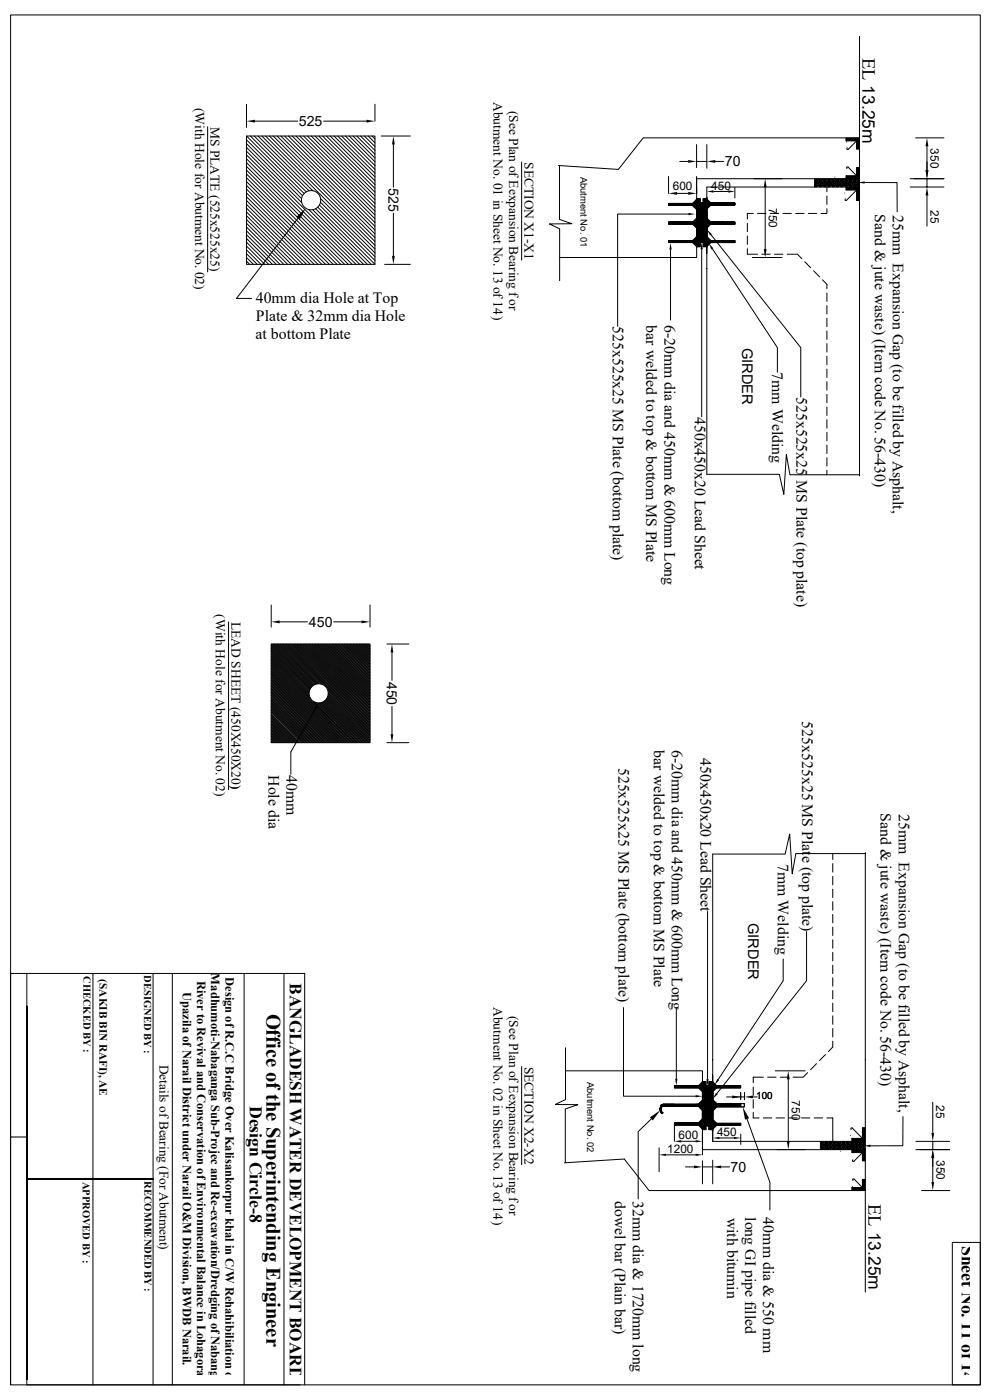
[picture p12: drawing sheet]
<svg xmlns="http://www.w3.org/2000/svg" width="297mm" height="420mm" viewBox="0 0 297 420" stroke-linecap="round" stroke-linejoin="round" font-family="sans-serif">
<defs><g id="words">
<text font-size="6.1" x="79.9" y="304.1" transform="rotate(90 79.9 304.1)">Office of the Superintending Engineer</text>
<g font-size="5.5">
<text x="258.5" y="17.4" transform="rotate(90 258.5 17.4)">EL 13.25m</text>
<text x="260.3" y="361.3" transform="rotate(90 260.3 361.3)">EL 13.25m</text>
</g>
<g font-size="5.3">
<text x="74.9" y="331.7" transform="rotate(90 74.9 331.7)">Design Circle-8</text>
<text x="288.2" y="373.7" transform="rotate(90 288.2 373.7)">Sheet No. 11 of 14</text>
</g>
<text font-size="5.2" x="86.9" y="295" transform="rotate(90 86.9 295)">BANGLADESH WATER DEVELOPMENT BOARD</text>
<g font-size="4.7">
<text x="262.2" y="64.3" transform="rotate(90 262.2 64.3)">Sand &amp; jute waste) (Item code No. 56-430)</text>
<text x="267.6" y="64.5" transform="rotate(90 267.6 64.5)">25mm Expansion Gap (to be filled by Asphalt,</text>
<text x="76.7" y="91">40mm dia Hole at Top</text>
<text x="76.6" y="101.8">at bottom Plate</text>
<text x="76.7" y="96.4">Plate &amp; 32mm dia Hole</text>
<text x="183.7" y="97.9" transform="rotate(90 183.7 97.9)">525x525x25 MS Plate (bottom plate)</text>
<text x="193.7" y="97.6" transform="rotate(90 193.7 97.6)">bar welded to top &amp; bottom MS Plate</text>
<text x="199.1" y="97.4" transform="rotate(90 199.1 97.4)">6-20mm dia and 450mm &amp; 600mm Long</text>
<text x="231.4" y="111.7" transform="rotate(90 231.4 111.7)">7mm Welding</text>
<text x="238.7" y="119.1" transform="rotate(90 238.7 119.1)">525x525x25</text>
<text x="208.2" y="125.1" transform="rotate(90 208.2 125.1)">450x450x20 Lead Sheet</text>
<text x="238.7" y="144" transform="rotate(90 238.7 144)">MS Plate (top plate)</text>
<text x="240.4" y="216.4" transform="rotate(90 240.4 216.4)">525x525x25 MS Plat</text>
<text x="196" y="225.1" transform="rotate(90 196 225.1)">bar welded to top &amp; bottom MS Plate</text>
<text x="201.4" y="224.9" transform="rotate(90 201.4 224.9)">6-20mm dia and 450mm &amp; 600mm Long</text>
<text x="209.9" y="227.5" transform="rotate(90 209.9 227.5)">450x450x20 Lead Sheet</text>
<text x="80.5" y="232.5" transform="rotate(90 80.5 232.5)">Hole dia</text>
<text x="85.9" y="232.6" transform="rotate(90 85.9 232.6)">40mm</text>
<text x="185.4" y="230.3" transform="rotate(90 185.4 230.3)">525x525x25 MS Plate (bottom plate)</text>
<text x="263.9" y="244" transform="rotate(90 263.9 244)">Sand &amp; jute waste) (Item code No. 56-430)</text>
<text x="269.3" y="244.2" transform="rotate(90 269.3 244.2)">25mm Expansion Gap (to be filled by Asphalt,</text>
<text x="240.4" y="256.7" transform="rotate(90 240.4 256.7)">e (top plate)</text>
<text x="233.1" y="259.2" transform="rotate(90 233.1 259.2)">7mm Welding</text>
<text x="184.3" y="360.3" transform="rotate(90 184.3 360.3)">dowel bar (Plain bar)</text>
<text x="189.7" y="360.3" transform="rotate(90 189.7 360.3)">32mm dia &amp; 1720mm long</text>
<text x="217.9" y="365.3" transform="rotate(90 217.9 365.3)">with bitumin</text>
<text x="223.3" y="365.1" transform="rotate(90 223.3 365.1)">long GI pipe filled</text>
<text x="228.7" y="365.2" transform="rotate(90 228.7 365.2)">40mm dia &amp; 550 mm</text>
</g>
<g font-size="4.4">
<text x="222.4" y="104.3" transform="rotate(90 222.4 104.3)">GIRDER</text>
<text x="224.2" y="276.9" transform="rotate(90 224.2 276.9)">GIRDER</text>
</g>
<g font-size="4.2">
<text x="89.6" y="37.8">525</text>
<text x="217.2" y="49.9">70</text>
<text x="116.4" y="56.5" transform="rotate(90 116.4 56.5)">525</text>
<text x="92.6" y="188.1">450</text>
<text x="116" y="204.5" transform="rotate(90 116 204.5)">450</text>
<text x="219" y="351.6">70</text>
</g>
<g font-size="4">
<text x="58.5" y="32.3" transform="rotate(90 58.5 32.3)">(With Hole for Abutment No. 02)</text>
<text x="147.9" y="30.5" transform="rotate(90 147.9 30.5)">Abutment No. 01 in Sheet No. 13 of14)</text>
<text x="152.5" y="33.2" transform="rotate(90 152.5 33.2)">(See Plan ofEexpansion Bearing for</text>
<text x="63.1" y="38" transform="rotate(90 63.1 38)">MS PLATE (525x525x25)</text>
<text x="157.2" y="48.6" transform="rotate(90 157.2 48.6)">SECTION X1-X1</text>
<text x="64.7" y="184.3" transform="rotate(90 64.7 184.3)">(With Hole for Abutment No. 02)</text>
<text x="69.4" y="186.6" transform="rotate(90 69.4 186.6)">LEAD SHEET (450X450X20)</text>
<text x="147.9" y="302.1" transform="rotate(90 147.9 302.1)">Abutment No. 02 in Sheet No. 13 of14)</text>
<text x="152.5" y="304.7" transform="rotate(90 152.5 304.7)">(See Plan ofEexpansion Bearing for</text>
<text x="47.8" y="319.4" transform="rotate(90 47.8 319.4)">Details ofBearing (For Abutment)</text>
<text x="157.2" y="320" transform="rotate(90 157.2 320)">SECTION X2-X2</text>
</g>
<g font-size="3.7">
<text x="63.3" y="292" transform="rotate(90 63.3 292)">Madhumoti-Nabaganga Sub-Projec and Re-excavation/Dredging ofNabanga</text>
<text x="67.5" y="293.2" transform="rotate(90 67.5 293.2)">Design of R.C.C Bridge Over Kalisankorpur khal in C/W Rehahibiliation of</text>
<text x="54.8" y="297.6" transform="rotate(90 54.8 297.6)">Upazila of Narail District under Narail O&amp;M Division, BWDB Narail.</text>
<text x="59.1" y="294.2" transform="rotate(90 59.1 294.2)">River to Revival and Conservation of Environmental Balance in Lohagora</text>
</g>
<g font-size="3.5">
<text x="278.9" y="44.5" transform="rotate(90 278.9 44.5)">350</text>
<text x="201.6" y="57">600</text>
<text x="213.1" y="56.9">450</text>
<text x="230.4" y="62.5" transform="rotate(90 230.4 62.5)">750</text>
<text x="278.9" y="63" transform="rotate(90 278.9 63)">25</text>
<text x="237.3" y="330.1" transform="rotate(90 237.3 330.1)">750</text>
<text x="280.6" y="331.6" transform="rotate(90 280.6 331.6)">25</text>
<text x="203.4" y="341.8">600</text>
<text x="214.9" y="340.8">450</text>
<text x="200" y="345.9">1200</text>
<text x="280.6" y="348.1" transform="rotate(90 280.6 348.1)">350</text>
</g>
<text font-size="3.4" x="29.8" y="293.8" transform="rotate(90 29.8 293.8)">(SAKIB BIN RAFI), AE</text>
<g font-size="3.2">
<text x="25.1" y="292.8" transform="rotate(90 25.1 292.8)">CHECKED BY :</text>
<text x="43.2" y="292.6" transform="rotate(90 43.2 292.6)">DESIGNED BY :</text>
<text x="24.8" y="354.5" transform="rotate(90 24.8 354.5)">APPROVED BY :</text>
<text x="43.3" y="354.3" transform="rotate(90 43.3 354.3)">RECOMMENDED BY :</text>
</g>
<text font-size="3" x="226.6" y="329.8">100</text>
<g font-size="2.8">
<text x="174" y="53" transform="rotate(90 174 53)">Abutment No. 01</text>
<text x="176" y="324.5" transform="rotate(90 176 324.5)">Abutment No. 02</text>
</g>
</g></defs>
<g fill="none" stroke="#000" stroke-width=".3">
<path d="M3.2 4.5h290.6v411h-290.6zM257.6 10.9v131.9M62.2 38v43.6M73.9 31.3v6.9M76.4 36.3h12.8M97 36.3h12.8M112.4 31.3v5M73.9 40.8h38.5v38.5h-38.5zM73.9 41.9l16.8 16.8M73.9 43.1l16.5 16.5M73.9 44.2l16.5 16.6M73.9 45.4l33.9 33.9"/>
<path d="M73.9 46.5l32.8 32.8M73.9 47.6l31.7 31.7M73.9 48.8l30.5 30.5M73.9 49.9l29.4 29.4M73.9 51l28.3 28.3M73.9 52.2l27.1 27.1M73.9 53.3l26 26M73.9 54.5l24.8 24.8M73.9 55.6l23.7 23.7M73.9 56.7l22.6 22.6M73.9 57.9l21.4 21.4M73.9 59l20.3 20.3"/>
<path d="M73.9 40.8l17.2 17.3M75 40.8l16.8 16.8M76.2 40.8l16.4 16.4M77.3 40.8l16.4 16.4M78.5 40.8l33.9 33.9M79.6 40.8l32.8 32.8M80.7 40.8l31.7 31.7M81.9 40.8l30.5 30.5M83 40.8l29.4 29.4M84.2 40.8l28.2 28.2M85.3 40.8l27.1 27.1M86.4 40.8l26 26"/>
<path d="M87.6 40.8l24.8 24.8M88.7 40.8l23.7 23.7M89.8 40.8l22.6 22.6M91 40.8l21.4 21.4M92.1 40.8l20.3 20.3M93.3 40.8l19.1 19.1M94.4 40.8l18 18M95.5 40.8l16.9 16.9M96.1 59.6l16.3 16.3M96.7 40.8l15.7 15.7M97.8 40.8l14.6 14.6M99 40.8l13.4 13.4"/>
<path d="M100.1 40.8l12.3 12.3M101.2 40.8l11.2 11.2M102.4 40.8l10 10M103.5 40.8l8.9 8.9M104.6 40.8l7.8 7.7M105.8 40.8l6.6 6.6M106.9 40.8l5.5 5.5M108.1 40.8l4.3 4.3M109.2 40.8l3.2 3.2M110.3 40.8l2.1 2M111.5 40.8l.9 .9M114.3 40.8h8.7"/>
<path d="M117.9 43.3v12.9M156.3 48.6v29.5M167.7 49.7v16.1l3.7 1.3-6.7 .1 3 1.4v15.6M200.4 52.9v5.1M202.9 58h3.3M203.7 48.4h2.5M208.6 59.9l3.2 3.2M208.7 59.8l-1.2 1.2M208.8 59.6v14.4h1M208.8 43.4v6.9M208.8 52.9v5.1M208.8 59.6v6.2"/>
<path d="M208.8 48.4h3M208.8 59.6h1v1.4M208.8 59.6h1v14.4h-1zM208.8 56.1v21.2h-41.1M208.8 59.9v14.3M208.8 59.8l3 3M208.9 59.6l.9 1M209.1 59.6l.7 .7M209.3 59.6l.5 .5M209.5 59.6l.3 .3M210.8 59.6h1v14.4h-1zM210.8 59.9l1.5 1.6"/>
<path d="M210.8 59.7l1 1.1M210.9 59.6l.9 1M211.2 59.6l.6 .7M211.4 59.6l.4 .5M211.6 59.6l.2 .3M211.8 43.4v7.1M211.8 59.7l2 1.8M211.9 59.6h-1.1v14.4h1M213.9 57.4h4.3M214.4 48.4h2.5M220.2 56.3v3.1M229.3 56.2v18.5"/>
<path d="M244.1 54.6h.3M244.1 55.9h.3M244.1 54.2h.3M244.1 55.5h.3M244.1 53.6v2.5M244.4 53.6v2.5M244.4 53.9h.3M244.4 55.2h.3M244.4 54.9h.3M244.7 53.6v2.5M244.7 54.2h.4v.4h-.4M244.7 55.5h.4v.4h-.4"/>
<path d="M245.1 53.6v.3h.3v-.3M245.1 54.9h.3v.3h-.3zM245.7 53.6v2.5M245.7 54.2h-.3v.4h.3M245.7 55.5h-.3v.4h.3M245.7 53.9h.3M245.7 55.2h.3M245.7 54.9h.3M246 53.6v2.5M246 54.2h.3v.4h-.3M246 55.5h.3v.4h-.3M246.3 53.6v.3h.4v-.3"/>
<path d="M246.3 54.9h.4v.3h-.4zM247 53.6v2.5M247 54.2h-.3v.4h.3M247 55.5h-.3v.4h.3M247 53.9h.3M247 55.2h.3M247 54.9h.3M247.3 53.6v2.5M247.3 54.2h.3v.4h-.3M247.3 55.5h.3v.4h-.3M247.6 53.6v.3h.4v-.3M247.6 54.9h.4v.3h-.4z"/>
<path d="M247.8 56.1v1.4M247.8 58.8v2.5M248.3 53.6v2.5M248.3 54.2h-.3v.4h.3M248.3 55.5h-.3v.4h.3M248.3 53.9h.3M248.3 55.2h.3M248.3 54.9h.3M248.6 53.6v2.5M248.6 54.2h.3v.4h-.3M248.6 55.5h.3v.4h-.3M248.9 53.6v.3h.3v-.3"/>
<path d="M248.9 54.9h.3v.3h-.3zM249.6 53.6v2.5M249.6 54.2h-.4v.4h.4M249.6 55.5h-.4v.4h.4M249.6 53.9h.3M249.6 55.2h.3M249.6 54.9h.3M249.9 53.6v2.5M249.9 54.2h.3v.4h-.3M249.9 55.5h.3v.4h-.3M250.2 53.6v.3h.3v-.3M250.2 54.9h.3v.3h-.3z"/>
<path d="M250.2 53.1h.1M250.8 53.6v2.5M250.8 54.2h-.3v.4h.3M250.8 55.5h-.3v.4h.3M250.8 53.9h.4M250.8 55.2h.4M250.8 54.9h.4M251.2 53.6v2.5M251.2 54.2h.3v.4h-.3M251.2 55.5h.3v.4h-.3M251.5 53.6v.3h.3v-.3M251.5 54.9h.3v.3h-.3z"/>
<path d="M252.1 53.6v2.5M252.1 54.2h-.3v.4h.3M252.1 55.5h-.3v.4h.3M252.1 53.9h.4M252.1 55.2h.4M252.1 54.9h.4M252.5 53.6v2.5M252.5 54.2h.3v.4h-.3M252.5 55.5h.3v.4h-.3M252.8 53.6v.3h.3v-.3M252.8 54.9h.3v.3h-.3zM253.2 57.9h.1"/>
<path d="M253.4 53.6v2.5M253.4 54.2h-.3v.4h.3M253.4 55.5h-.3v.4h.3M253.4 53.9h.3M253.4 55.2h.3M253.4 54.9h.3M253.6 56.1v.9h3.1M253.6 41.4v.8h3.1M253.6 56.2l.7 .8M253.6 56.6l.4 .4M253.6 56.9l.1 .1M253.6 41.5l.7 .7"/>
<path d="M253.6 41.8l.4 .4M253.6 42.1l.1 .1M253.7 52.7l-.1 .1M253.7 42.6h.1M253.7 53.6v2.5M253.7 54.2h.4v.4h-.4M253.7 55.5h.4v.4h-.4M253.8 56.1l.9 .9M253.8 41.4l.9 .8M253.8 50.6v-.5h.4l2.5 2.6M254 52.7l-.4 .5M254.1 53.6v.3h.3v-.3"/>
<path d="M254.1 54.9h.3v.3h-.3zM254.1 56.1l.9 .9M254.1 41.4l.9 .8M254.3 52.7l-.7 .8M254.5 56.1l.9 .9M254.5 41.4l.9 .8M254.7 52.7l-.9 .9M254.7 53.6v2.5M254.7 54.2h-.3v.4h.3M254.7 55.5h-.3v.4h.3M254.7 53.9h.3M254.7 55.2h.3"/>
<path d="M254.7 54.9h.3M254.8 56.1l.9 .9M254.8 41.4l.9 .8M255 52.7l-.9 .9M255 53.6v2.5M255 54.2h.4v.4h-.4M255 55.5h.4v.4h-.4M255.2 56.1l.8 .9M255.2 41.4l.8 .8M255.4 53.6v.3h.3v-.3M255.4 54.9h.3v.3h-.3zM255.4 52.7l-.9 .9"/>
<path d="M255.5 56.1l.9 .9M255.5 41.4l.9 .8M255.7 52.7l-.9 .9M255.8 56.1l.9 .9M255.8 41.4l.9 .8M256 53.6v2.5M256 54.2h-.3v.4h.3M256 55.5h-.3v.4h.3M256 53.9h.3M256 55.2h.3M256 54.9h.3M256 52.7l-.8 .9"/>
<path d="M256.2 56.1l1.4 1.5M256.2 41.4l1.4 1.4M256.3 53.6v2.5M256.3 54.2h.3v.4h-.3M256.3 55.5h.3v.4h-.3M256.4 52.7l-.9 .9M256.5 56.1l1.1 1.1M256.5 41.4l1.1 1.1M256.6 53.6v.3h.4v-.3M256.6 54.9h.4v.3h-.4zM256.7 52.7l-.9 .9M256.7 42.2l-2.5 2.6h-.4l.1-.5"/>
<path d="M256.7 57l-3 3.1h-.4v-.5M256.7 52.7h-3.1v.9M256.7 42.2v2.5h.9M256.7 57v3.1h.9M256.7 57l.9 .9M256.7 57.3l.9 .9M256.7 57.7l.9 .9M256.7 58l.9 .9M256.7 58.4l.9 .8M256.7 58.7l.9 .9M256.7 59l.9 .9M256.7 59.4l.8 .7"/>
<path d="M256.7 59.7l.5 .4M256.7 42.2l.9 .9M256.7 42.6l.9 .9M256.7 42.9l.9 .9M256.7 43.3l.9 .8M256.7 43.6l.9 .9M256.7 43.9l.8 .8M256.7 44.3l.4 .4M256.7 44.6l.1 .1M256.8 50.3l-.1 .1M256.8 56.1l.8 .8M256.8 41.4l.8 .7"/>
<path d="M257.1 50.3l-.4 .4M257.2 56.1l.4 .4M257.2 41.4l.4 .4M257.3 53.6v2.5M257.3 54.2h-.3v.4h.3M257.3 55.5h-.3v.4h.3M257.3 53.9h.3M257.3 55.2h.3M257.3 54.9h.3M257.5 50.3l-.8 .7M257.5 56.1l.1 .1M257.5 41.4h.1"/>
<path d="M257.6 56.1h-45.8v86.2h21.8l1.3 6 .8-11.9 1 6h20.9M257.6 41.4h-64.8l-7.5 9.4-17.9-1.1M257.6 53.6h-48.8v4.5M257.6 50.3h-.9v2.4M257.6 50.5l-.9 .9M257.6 50.8l-.9 .9M257.6 51.2l-.9 .8M257.6 51.5l-.9 .9M257.6 51.8l-.9 .9M257.6 52.2l-1.4 1.4M257.6 52.5l-1.1 1.1M257.6 52.9l-.8 .7"/>
<path d="M257.6 53.2l-.4 .4M257.6 53.5l-.1 .1M259.1 54.8h9.7l.1 8.7M272.8 56.1h10.1M272.8 53.6h10.1M274.4 41.4h8.5M277.8 43.9v7.2M277.8 53.6v2.5M277.8 58.7v9.2M73.9 60.2l19.1 19.1M73.9 61.3l18 18M73.9 62.4l16.9 16.9"/>
<path d="M73.9 63.6l15.7 15.7M73.9 64.7l14.6 14.6M73.9 65.8l13.4 13.5M73.9 67l12.3 12.3M73.9 68.1l11.2 11.2M73.9 69.3l10 10M73.9 70.4l8.9 8.9M73.9 71.5l7.7 7.8M73.9 72.7l6.6 6.6M73.9 73.8l5.5 5.5M73.9 75l4.3 4.3M73.9 76.1l3.2 3.2"/>
<path d="M73.9 77.2l2 2.1M73.9 78.4l.9 .9M89.3 65.5l-18.4 24h4.5M92.5 62.9l16.5 16.4M93.7 62.9l16.4 16.4M94.6 62.6l16.7 16.7M95.2 62.1l17.2 17.2M95.7 61.5l16.7 16.6M96.1 60.7l16.3 16.3M115.3 79.3h7.7M117.9 63.9v12.9M200.4 61l.6 .6"/>
<path d="M200.4 61.1l.5 .5M200.4 61.2l.4 .4M200.4 61.3l.3 .3M200.4 61.4l.2 .2M200.4 61.5l.1 .1M200.4 61.6h.1M200.4 72.2h8.4M200.4 72.2v.6h8.3l-.6-.6M200.4 66.7l.5 .5M200.4 66.8l.4 .4M200.4 66.9l.3 .3M200.4 66.9l.2 .3"/>
<path d="M200.4 67.1l.2 .1M200.4 67.1l.1 .1M200.4 72.2l.5 .6M200.4 72.3l.4 .5M200.4 72.4l.3 .4M200.4 72.5l.2 .3M200.4 72.6l.2 .2M200.4 72.7v.1M200.4 72.2l.6 .6M200.4 66.6l.6 .6M200.4 61l.7 .6M200.5 66.6l.6 .6"/>
<path d="M200.5 72.2l.6 .6M200.6 61l.5 .6M200.6 66.6l.6 .6M200.6 72.2l.6 .6M200.6 61l.7 .6M200.7 72.2l.6 .6M200.7 66.6l.6 .6M200.7 61l.6 .6M200.8 66.6l.7 .6M200.8 72.2l.6 .6M200.8 61l.6 .6M200.9 72.2l.6 .6"/>
<path d="M200.9 61l.6 .6M201 66.6l.5 .6M201 74.9v21.1M201 61l.6 .6M201 66.6l.7 .6M201 72.2l.6 .6M201.1 61l.6 .6M201.1 66.6l.6 .6M201.1 72.2l.6 .6M201.2 61l.6 .6M201.2 72.2l.7 .6M201.2 66.6l.6 .6"/>
<path d="M201.3 61l.6 .6M201.3 66.6l.6 .6M201.4 61l.6 .6M201.4 66.6l.7 .6M201.4 72.2l.6 .6M201.5 61l.6 .6M201.5 72.2l.6 .6M201.5 61l.7 .6M201.6 72.2l.6 .6M201.6 66.6l.6 .6M201.6 61l.6 .6M201.7 66.6l.6 .6"/>
<path d="M201.7 72.2l.6 .6M201.7 61l.6 .6M201.8 66.6l.6 .6M201.8 72.2l.6 .6M201.8 61l.6 .6M201.8 72.2l.7 .6M201.9 66.6l.6 .6M201.9 61l.6 .6M202 66.6l.6 .6M202 72.2l.5 .6M202 61l.6 .6M202 72.2l.6 .6"/>
<path d="M202.1 61l.6 .6M202.1 72.2l.6 .6M202.1 66.6l.6 .6M202.2 61l.6 .6M202.2 72.2l.6 .6M202.2 66.6l.6 .6M202.3 61l.6 .6M202.3 66.6l.6 .6M202.3 72.2l.6 .6M202.4 61l.7 .6M202.4 66.6l.6 .6M202.4 72.2l.7 .6"/>
<path d="M202.5 66.6l.6 .6M202.5 61l.7 .6M202.6 66.6l.6 .6M202.6 72.2l.6 .6M202.6 61l.6 .6M202.7 66.6l.6 .6M202.7 72.2l.6 .6M202.7 61l.6 .6M202.8 72.2l.6 .6M202.8 66.6l.6 .6M202.8 61l.6 .6M202.9 66.6l.6 .6"/>
<path d="M202.9 72.2l.6 .6M202.9 61l.6 .6M202.9 66.6l.7 .6M202.9 72.2l.7 .6M203 61l.7 .6M203 72.2l.6 .6M203.1 66.6l.5 .6M203.1 66.6l.7 .6M203.1 72.2l.6 .6M203.2 61l.6 .6M203.2 66.6l.6 .6M203.2 72.2l.6 .6"/>
<path d="M203.3 61l.6 .6M203.3 66.6l.6 .6M203.3 72.2l.6 .6M203.4 61l.6 .6M203.4 72.2l.6 .6M203.4 66.6l.6 .6M203.5 61l.6 .6M203.5 66.6l.6 .6M203.5 72.2l.6 .6M203.6 61l.6 .6M203.6 66.6l.6 .6M203.6 72.2l.7 .6"/>
<path d="M203.6 61l.7 .6M203.7 66.6l.6 .6M203.8 66.6l.6 .6M203.8 72.2l.6 .6M203.8 61l.6 .6M203.9 66.6l.6 .6M203.9 72.2l.6 .6M203.9 61l.6 .6M203.9 72.2l.7 .6M204 66.6l.6 .6M204 61l.6 .6M204 66.6l.7 .6"/>
<path d="M204 72.2l.6 .6M204.1 61l.6 .6M204.1 66.6l.6 .6M204.1 72.2l.6 .6M204.2 61l.7 .6M204.2 72.2l.7 .6M204.2 66.6l.6 .6M204.3 66.6l.6 .6M204.4 61l.6 .6M204.4 66.6l.6 .6M204.4 72.2l.6 .6M204.5 61l.6 .6"/>
<path d="M204.5 66.6l.6 .6M204.5 72.2l.6 .6M204.6 61l.6 .6M204.6 72.2l.6 .6M204.6 66.6l.6 .6M204.6 61l.7 .6M204.7 66.6l.6 .6M204.7 72.2l.6 .6M204.7 61l.6 .6M204.8 66.6l.6 .6M204.8 72.2l.7 .6M204.8 61l.7 .6"/>
<path d="M204.9 66.6l.6 .6M205 66.6l.6 .6M205 72.2l.5 .6M205 61l.6 .6M205 66.6l.7 .6M205 72.2l.7 .6M205.1 61l.6 .6M205.1 72.2l.6 .6M205.1 66.6l.6 .6M205.2 61l.6 .6M205.2 72.2l.6 .6M205.2 66.6l.7 .6"/>
<path d="M205.3 61l.6 .6M205.3 72.2l.6 .6M205.4 61l.6 .6M205.4 66.6l.6 .6M205.4 72.2l.7 .6M205.5 61l.7 .6M205.5 66.6l.6 .6M205.6 66.6l.6 .6M205.6 72.2l.6 .6M205.7 61l.5 .6M205.7 66.6l.6 .6M205.7 72.2l.6 .6"/>
<path d="M205.7 61l.7 .6M205.8 72.2l.6 .6M205.8 66.6l.6 .6M205.8 61l.6 .6M205.9 66.6l.7 .6M205.9 72.2l.6 .6M205.9 61l.6 .6M206 72.2l.7 .6M206 61l.6 .6M206.1 66.6l.6 .6M206.1 61l.6 .6M206.1 66.6l.7 .6"/>
<path d="M206.1 72.2l.6 .6M206.2 61l.6 .6M206.2 66.6l.6 .6M206.2 72.2l.6 .6M206.3 61l.6 .6M206.3 64.2h-21.2v33.7M206.3 66.6l.6 .6M206.3 72.2l.6 .6M206.4 61l.6 .6M206.4 72.2l.6 .6M206.4 66.6l.6 .6M206.5 61l.6 .6"/>
<path d="M206.5 66.6l.7 .6M206.5 72.2l.6 .6M206.6 61l.6 .6M206.6 72.2l.7 .6M206.7 61l.6 .6M206.7 66.6l.6 .6M206.8 66.6l.6 .6M206.8 72.2l.6 .6M206.8 61l1.9 1.9M206.9 66.6l.6 .6M206.9 72.2l.6 .6M206.9 61l.6 .6"/>
<path d="M206.9 72.2l1.9 1.8M207 66.6l1.8 1.9M207 61l.6 .6M207.1 66.6l.6 .6M207.1 72.2l.5 .6M207.1 61l.6 .6M207.1 66.6l.7 .6M207.1 72.2l.7 .6M207.2 61l.6 .6M207.2 66.6l.6 .6M207.3 61l.6 .6M207.3 72.2l.6 .6"/>
<path d="M207.3 66.6l.6 .6M207.4 61l.6 .6M207.4 66.6l.6 .6M207.4 72.2l.6 .6M207.5 61l.6 .6M207.5 66.6l.6 .6M207.5 72.2l.6 .6M207.5 72.2l1.3-1.3 1.8 1.8M207.6 61l.6 .6M207.6 72.2l.6 .6M207.6 66.6l.6 .6M207.6 61l.7 .6"/>
<path d="M207.7 66.6l.6 .6M207.7 72.2l.6 .6M207.8 61l.5 .6M207.8 66.6l.6 .6M207.8 72.2l.7 .6M207.8 61l.6 .6M207.9 66.6l.6 .6M207.9 61l.6 .6M208 66.6l.6 .6M208 72.2l.6 .6M208 61l.6 .6M208 66.6l.7 .6"/>
<path d="M208 72.2l.7 .6M208.1 61l.7 .6M208.2 66.6l.6 .6h-8.4v-.6h8.4M208.2 72.2l.6 .5M208.2 66.6l.6 .6M208.3 61l.5 .5M208.3 66.6l.5 .5M208.3 72.2l.5 .4M208.4 61l.4 .4M208.4 66.6l.4 .4M208.4 72.2l1.4 1.3M208.5 61l.3 .3"/>
<path d="M208.5 72.2l.3 .3M208.5 66.6l.3 .3M208.6 61l.2 .2M208.6 66.6l.2 .2M208.6 72.2l1.2 1.1M208.7 61l.1 .2M208.7 66.6l.1 .1M208.7 72.2l.1 .1M208.8 61.1l-8.4-.1v.6h8.4M208.8 60.2l3 3.1M208.8 60.5l3 3M208.8 60.7l3 3.1"/>
<path d="M208.8 60.9l3 3.1M208.8 61.2l3 3M208.8 61.4l3 3M208.8 61.6l3 3.1M208.8 61.8l3 3.1M208.8 62.3l3 3M208.8 62.5l3 3.1M208.8 62.7l3 3.1M208.8 63l3 3M208.8 63.2l3 3.1M208.8 63.4l3 3.1M208.8 63.6l3.6 3.6"/>
<path d="M208.8 63.9l3.3 3.3M208.8 64.1l3.1 3.1M208.8 64.3l3 3.1M208.8 64.6l3 3M208.8 65.2l3 3.1M208.8 65.5l3 3 1.3-1.3M208.8 65.9l3 3.1M208.8 66.1l3 3.1M208.8 66.4l3 3M208.8 66.6l3 3.1M208.8 67.1l3 3M208.8 67.3l3 3"/>
<path d="M208.8 67.5l3 3.1M208.8 68l3 3M208.8 68.2l3 3.1M208.8 68.4l3 3.1M208.8 68.7l3 3M208.8 68.9l3 3M208.8 69.1l3 3.1h8.4v.6M208.8 69.3l3.4 3.5M208.8 69.6l3.2 3.2M208.8 69.8l3 3.1M208.8 70l3 3.1M208.8 70.5l3 3"/>
<path d="M208.8 70.7l3 3.1M208.8 71.4l1.3 1.3M208.8 71.6l1.1 1.1M208.8 71.8l1 1.1M208.8 72.1l1 1M208.8 72.7l1 1.1M208.8 73l1 1M208.8 73.2l.8 .8M208.8 62.1l3 3M208.8 64.8l3 3M208.8 65l3 3.1M208.8 65.7l3 3"/>
<path d="M208.8 66.8l3 3.1M208.8 67.8l3 3M208.8 70.3l3 3M208.8 71.2l1.6 1.5M208.8 65.4l-1.3 1.2M208.8 73.4l.5 .6M208.8 73.7l.3 .3M208.8 73.9l.1 .1M209.8 61.1l1 1M209.8 62l1 1M209.8 62.3l1 .9M209.8 62.5l1 1"/>
<path d="M209.8 62.9l1 1M209.8 63.2l1 .9M209.8 63.4l1 1M209.8 63.9l1 .9M209.8 64.1l1 .9M209.8 64.3l1 1M209.8 64.8l1 .9M209.8 65l1 1M209.8 65.7l1 .9M209.8 65.9l1 1M209.8 66.1l1 1M209.8 66.6l1 .9"/>
<path d="M209.8 66.8l1 1M209.8 67.3l1 .9M209.8 67.5l1 1M209.8 67.7l1 1M209.8 68l1 .9M209.8 68.6l1 1M209.8 68.9l1 .9M209.8 69.1l1 1M209.8 69.6l1 .9M209.8 69.8l1 .9M209.8 70.5l1 .9M209.8 70.7l1 .9"/>
<path d="M209.8 70.9l1 1M209.8 71.4l1 .9M209.8 71.8l.9 .9M209.8 72.3l.4 .4M209.8 72.5l.2 .2M209.8 60.9l1 1M209.8 61.4l1 .9M209.8 61.6l1 .9M209.8 61.8l1 1M209.8 62.7l1 1M209.8 63.6l1 1M209.8 64.5l1 1"/>
<path d="M209.8 65.2l1 1M209.8 65.4l1 1M209.8 66.4l1 .9M209.8 67.1l1 .9M209.8 68.2l1 1M209.8 68.4l1 1M209.8 69.3l1 1M209.8 70l1 1M209.8 70.2l1 1M209.8 71.1l1 1M209.8 71.6l1 1M209.8 72.1l.7 .6"/>
<path d="M209.8 60.8h1M209.9 60.7l.9 .9M210 60.7l1.8 1.9M210.1 60.7l.7 .7M210.2 60.7l1.6 1.7M210.3 74.8v50.3M210.3 60.7l.5 .5M210.4 60.7l1.4 1.4M210.6 60.7l.2 .3M210.7 60.7l1.1 1.2M210.8 60.2l1.3 1.3M210.8 60.4l1.2 1.1"/>
<path d="M210.8 73.4l.6 .6M210.8 73.6l.4 .4M210.8 72.7h-1v1.3M210.8 73.1l.8 .9M210.8 60.6l1 1.1M210.8 72.9l1 1.1M210.8 73.8l.1 .2M211.8 61.1l.4 .4M211.8 61.3l.2 .2M211.8 65.4l1.9 1.8M211.8 66.8l.5 .4M211.8 66.9l.4 .3"/>
<path d="M211.8 67l.2 .2M211.8 67.2h8.4M211.8 71l1.9 1.8M211.8 72.2l.6 .6M211.8 72.3l.5 .5M211.8 72.5l.3 .3M211.8 72.7l.1 .1M211.8 72.8h8.4M211.8 66.6h8.4M211.9 61.5h8.3M211.9 66.6l.6 .6M211.9 72.2l.6 .6"/>
<path d="M211.9 60.9l.7 .6M212 66.6l.6 .6M212 72.2l.6 .6M212 72.2l.7 .6M212.1 66.6l.6 .6M212.1 60.9l.6 .6M212.2 66.6l.6 .6M212.2 72.2l.5 .6M212.2 60.9l.6 .6M212.2 66.6l.7 .6M212.2 72.2l.7 .6M212.3 60.9l.6 .6"/>
<path d="M212.3 72.2l.6 .6M212.4 60.9l.6 .6M212.4 72.2l.6 .6M212.4 66.6l.6 .6M212.4 60.9l.7 .6M212.5 66.6l.6 .6M212.5 72.2l.6 .6-1.3 1.2M212.6 66.6l.6 .6M212.6 72.2l.6 .6M212.6 60.9l.6 .6M212.7 72.2l.6 .6M212.7 66.6l.6 .6"/>
<path d="M212.7 60.9l.6 .6M212.8 66.6l.6 .6M212.8 72.2l.6 .6M212.8 60.9l.6 .6M212.9 66.6l.6 .6M212.9 72.2l.6 .6M212.9 60.9l.6 .6M213 72.2l.6 .6M213 66.6l.6 .6M213 60.9l.6 .6M213.1 61.5l-1.3 1.2M213.1 70.4l26.9 33.9v14.8"/>
<path d="M213.1 66.6l.7 .6M213.1 72.2l.7 .6M213.2 72.2l.6 .6M213.3 66.6l.5 .6M213.3 60.9l.6 .6M213.3 72.2l.6 .6M213.3 66.6l.6 .6M213.4 60.9l.6 .6M213.4 66.6l.6 .6M213.4 72.2l.6 .6M213.4 60.9l.7 .6M213.5 74.7l19.5 29.6v7.4"/>
<path d="M213.5 66.6l.6 .6M213.5 72.2l.7 .6M213.5 60.9l.6 .6M213.6 66.6l.6 .6M213.6 60.9l.6 .6M213.7 66.6l.6 .6M213.7 72.2l.6 .6M213.7 60.9l.7 .6M213.8 66.6l.6 .6M213.8 72.2l.6 .6M213.9 72.2l.6 .6M213.9 66.6l.6 .6"/>
<path d="M213.9 60.9l.6 .6M214 66.6l.6 .6M214 72.2l.6 .6M214 60.9l.6 .6M214.1 66.6l.6 .6M214.1 72.2l.6 .6M214.1 60.9l.6 .6M214.1 72.2l.7 .6M214.2 66.6l.6 .6M214.2 60.9l.6 .6M214.2 66.6l.7 .6M214.3 60.9l.6 .6"/>
<path d="M214.3 72.2l.6 .6M214.4 60.9l.7 .6M214.4 66.6l.6 .6M214.4 72.2l.6 .6M214.5 72.2l.6 .6M214.5 66.6l.6 .6M214.5 60.9l.6 .6M214.6 66.6l.6 .6M214.6 72.2l.6 .6M214.6 60.9l.6 .6M214.7 66.6l.6 .6M214.7 72.2l.7 .6"/>
<path d="M214.7 60.9l.6 .6M214.8 66.6l.6 .6M214.8 60.9l.6 .6M214.9 66.6l.7 .6M214.9 72.2l.6 .6M214.9 60.9l.6 .6M215 72.2l.6 .6M215 60.9l.6 .6M215.1 72.2l.6 .6M215.1 66.6l.6 .6M215.1 60.9l.6 .6M215.2 66.6l.6 .6"/>
<path d="M215.2 72.2l.6 .6M215.2 60.9l.6 .6M215.2 66.6l.7 .6M215.2 72.2l.7 .6M215.3 60.9l.6 .6M215.3 66.6l.6 .6M215.3 72.2l.7 .6M215.4 60.9l.6 .6M215.4 66.6l.6 .6M215.5 60.9l.6 .6M215.5 66.6l.7 .6M215.5 72.2l.6 .6"/>
<path d="M215.5 60.9l.7 .6M215.6 72.2l.6 .6M215.6 60.9l.6 .6M215.7 72.2l.6 .6M215.7 66.6l.6 .6M215.7 60.9l.6 .6M215.8 66.6l.6 .6M215.8 72.2l.6 .6M215.8 60.9l.6 .6M215.9 66.6l.6 .6M215.9 72.2l.7 .6M215.9 60.9l.6 .6"/>
<path d="M216 66.6l.6 .6M216 60.9l.6 .6M216.1 66.6l.6 .6M216.1 72.2l.6 .6M216.1 60.9l.6 .6M216.2 66.6l.6 .6M216.2 72.2l.6 .6M216.2 60.9l.6 .6M216.2 72.2l.7 .6M216.3 66.6l.6 .6M216.3 60.9l.6 .6M216.3 72.2l.6 .6"/>
<path d="M216.4 60.9l.7 .6M216.4 66.6l.6 .6M216.4 72.2l.6 .6M216.5 66.6l.6 .6M216.5 72.2l.7 .6M216.5 60.9l.6 .6M216.6 66.6l.6 .6M216.6 60.9l.6 .6M216.7 66.6l.6 .6M216.7 72.2l.6 .6M216.7 60.9l.6 .6M216.8 66.6l.6 .6"/>
<path d="M216.8 72.2l.6 .6M216.8 60.9l.6 .6M216.9 72.2l.6 .6M216.9 66.6l.6 .6M216.9 60.9l.6 .6M217 66.6l.6 .6M217 72.2l.6 .6M217 60.9l.7 .6M217.1 66.6l.6 .6M217.1 72.2l.7 .6M217.2 66.6l.6 .6M217.2 60.9l.6 .6"/>
<path d="M217.2 72.2l.6 .6M217.3 66.6l.6 .6M217.3 60.9l.6 .6M217.3 66.6l.7 .6M217.3 72.2l.6 .6M217.4 60.9l.6 .6M217.4 66.6l.6 .6M217.4 72.2l.6 .6M217.4 60.9l.7 .6M217.5 72.2l.6 .6M217.5 66.6l.6 .6M217.6 60.9l.5 .6"/>
<path d="M217.6 66.6l.6 .6M217.6 72.2l.6 .6M217.6 60.9l.7 .6M217.7 66.6l.6 .6M217.7 72.2l.7 .6M217.8 66.6l.6 .6M217.8 60.9l.6 .6M217.9 66.6l.6 .6M217.9 72.2l.6 .6M217.9 60.9l.6 .6M218 66.6l.6 .6M218 72.2l.6 .6"/>
<path d="M218 60.9l.6 .6M218.1 72.2l.6 .6M218.1 66.6l.6 .6M218.1 60.9l.6 .6M218.2 66.6l.7 .6M218.2 72.2l.6 .6M218.2 60.9l.6 .6M218.3 60.9l.6 .6M218.3 66.6l.6 .6M218.3 72.2l.6 .6M218.4 60.9l.6 .6M218.4 72.2l.6 .6"/>
<path d="M218.4 66.6l.6 .6M218.5 60.9l.6 .6M218.5 66.6l.6 .6M218.5 72.2l.6 .6M218.5 60.9l.7 .6M218.6 66.6l.6 .6M218.6 72.2l.6 .6M218.6 60.9l.6 .6M218.7 72.2l.6 .6M218.7 66.6l.6 .6M218.7 60.9l.6 .6M218.8 66.6l.7 .6"/>
<path d="M218.8 72.2l.6 .6M218.8 60.9l.6 .6M218.9 72.2l.7 .6M218.9 60.9l.6 .6M219 66.6l.6 .6M219 60.9l.6 .6M219.1 66.6l.6 .6M219.1 72.2l.6 .6M219.1 60.9l.6 .6M219.2 66.6l.6 .6M219.2 72.2l.6 .6M219.2 60.9l.6 .6"/>
<path d="M219.2 72.2l.7 .6M219.3 66.6l.6 .6M219.3 60.9l.6 .6M219.3 72.2l.6 .6M219.4 60.9l.6 .6M219.4 66.6l.7 .6M219.4 72.2l.6 .6M219.5 60.9l.6 .6M219.5 72.2l.6 .6M219.5 60.9l.7 .6M219.6 72.2l.6 .6M219.6 66.6l.6 .6"/>
<path d="M219.6 60.9l.6 .6M219.7 66.6l.5 .6M219.7 72.2l.5 .5M219.7 60.9l.5 .5M219.8 66.6l.4 .5M219.8 72.2l.4 .4M219.8 60.9l.4 .4M219.9 72.2l.3 .3M219.9 66.6l.3 .4M219.9 60.9l.3 .3M220 66.6l.2 .3M220 72.2l.2 .2"/>
<path d="M220 60.9l.2 .3M220.1 66.6l.1 .2M220.1 72.2l.1 .1M220.1 60.9l.1 .1M220.2 72.2h.1M220.2 66.6v.1M220.2 60.9v.1M220.2 60.9h-8.4l.6 .6M220.2 60.9v.6M220.2 66.6v.6M224 74.6v1.7h3.1M224 67v2.5"/>
<path d="M224 70.8v2.5M225.4 77.3h9M225.8 64h-1.8v1.7M227 64h2.6M228.3 76.3h2.6M230.8 64h2.6M232.1 76.3h2.6M234.6 64h2.6M235.9 76.3h3.1l1.3 1.3M238.4 64h2.6M241.2 78.5l1.8 1.8M242.3 64h2.5"/>
<path d="M247.8 62.6v1.4h-1.7M256.7 60l.1 .1M243.8 81.2l1.8 1.9M246.5 83.9l1.3 1.4v1.3M247.8 87.9v2.5M247.8 91.7v2.5M247.8 95.5v2.5M247.8 99.3v2.5M247.8 103.1v2.5M247.8 106.9v2.5M247.8 110.7v2.5M247.8 114.5v2.5"/>
<path d="M247.8 118.3v2.5M247.8 122.1v2.6M247.8 125.9v2.5M247.8 129.7v2.5M247.8 133.5v2.6M247.8 137.3v2.5M247.8 141.1v1.3M68.5 186.6v50.3M81.3 193.2h29.6v29.6h-29.6zM81.3 193.6l12.2 12.3M81.3 194.1l12 12M81.3 197.3l11.4 11.4"/>
<path d="M81.3 198.2l24.6 24.6M81.3 198.6l24.2 24.2M81.3 199.1l23.7 23.7M81.3 199.5l23.2 23.3M81.3 194.5l11.8 11.9M81.3 195l11.6 11.6M81.3 196.4l11.3 11.3M81.3 196.8l11.3 11.4M81.3 197.7l11.7 11.7M81.3 181.5v6.6M81.3 195.5l11.5 11.5M81.3 195.9l11.4 11.4"/>
<path d="M81.3 193.2l12.5 12.5M81.8 193.2l12.3 12.3M82.2 193.2l12.2 12.2M82.7 193.2l12 12M83.1 193.2l12 11.9M83.6 193.2l11.9 11.9M83.8 186.6h8.4M84.1 193.2l11.9 12M84.5 193.2l12.2 12.2M85 193.2l25.9 25.9M85.4 193.2l25.5 25.5M85.9 193.2l25 25"/>
<path d="M86.3 193.2l24.6 24.6M86.8 193.2l24.1 24.1M87.2 193.2l23.7 23.7M87.7 193.2l23.2 23.2M88.2 193.2l22.7 22.7M88.6 193.2l22.3 22.3M89.1 193.2l21.8 21.8M89.5 193.2l21.4 21.4M90 193.2l20.9 20.9M90.4 193.2l20.5 20.5M90.9 193.2l20 20M91.3 193.2l19.6 19.5"/>
<path d="M91.8 193.2l19.1 19.1M92.2 193.2l18.7 18.6M92.7 193.2l18.2 18.2M93.2 193.2l17.7 17.7M93.6 193.2l17.3 17.3M94.1 193.2l16.8 16.8M94.5 193.2l16.4 16.4M95 193.2l15.9 15.9M95.4 193.2l15.5 15.5M95.9 193.2l15 15M96.4 193.2l14.5 14.6M96.8 193.2l14.1 14.1"/>
<path d="M97.3 193.2l13.6 13.6M97.7 193.2l13.2 13.2M98.2 193.2l12.7 12.7M98.6 193.2l12.3 12.3M99.1 193.2l11.8 11.8M99.5 193.2l11.4 11.4M100 193.2l10.9 10.9M100 186.6h8.4M100.4 193.2l10.5 10.4M100.9 193.2l10 10M101.3 193.2l9.6 9.5M101.8 193.2l9.1 9.1"/>
<path d="M102.3 193.2l8.6 8.6M102.7 193.2l8.2 8.2M103.2 193.2l7.7 7.7M103.6 193.2l7.3 7.2M104.1 193.2l6.8 6.8M104.5 193.2l6.4 6.3M105 193.2l5.9 5.9M105.5 193.2l5.4 5.4M105.9 193.2l5 5M106.4 193.2l4.5 4.5M106.8 193.2l4.1 4.1M107.3 193.2l3.6 3.6"/>
<path d="M107.7 193.2l3.2 3.2M108.2 193.2l2.7 2.7M108.6 193.2l2.3 2.3M109.1 193.2l1.8 1.8M109.6 193.2l1.3 1.3M110 193.2l.9 .9M110.5 193.2l.4 .4M110.9 181.5v6.6M116 193.2h6.5M117.5 195.7v8.4M81.3 200l22.8 22.8M81.3 200.4l22.3 22.4"/>
<path d="M81.3 200.9l21.9 21.9M81.3 201.4l21.4 21.4M81.3 201.8l21 21M81.3 202.3l20.5 20.5M81.3 202.7l20.1 20.1M81.3 203.2l19.6 19.6M81.3 203.6l19.2 19.2M81.3 204.1l18.7 18.7M81.3 204.6l18.2 18.2M81.3 205l17.8 17.8M81.3 205.5l17.3 17.3M81.3 208.2l14.6 14.6"/>
<path d="M81.3 208.6l14.1 14.2M81.3 209.1l13.7 13.7M81.3 209.6l13.2 13.2M81.3 210l12.8 12.8M81.3 210.9l11.9 11.9M81.3 211.4l11.4 11.4M81.3 211.8l10.9 11M81.3 213.2l9.6 9.6M81.3 213.7l9.1 9.1M81.3 214.1l8.7 8.7M81.3 215l7.8 7.8M81.3 215.9l6.9 6.9"/>
<path d="M81.3 216.4l6.4 6.4M81.3 216.9l5.9 5.9M81.3 212.3l10.5 10.5M81.3 212.7l10 10.1M81.3 214.6l8.2 8.2M81.3 205.9l16.9 16.9M81.3 206.4l16.4 16.4M81.3 206.8l16 16M81.3 207.3l15.5 15.5M81.3 207.7l15.1 15.1M81.3 210.5l12.3 12.3M81.3 215.5l7.3 7.3"/>
<path d="M81.3 217.3l5.5 5.5M81.3 217.8l5 5M81.3 218.2l4.6 4.6M81.3 218.7l4.1 4.1M81.3 219.1l3.7 3.7M81.3 219.6l3.2 3.2M94.1 210.5l12.3 12.3M94.5 212.7l-7.3 12.9v6.7M94.8 210.8l12 12M95.4 210.9l11.9 11.9M95.8 210.9l11.9 11.9M96.2 210.8l12 12"/>
<path d="M96.5 210.7l12.1 12.1M96.9 210.6l12.2 12.2M97.1 210.4l12.5 12.4M97.4 210.2l12.6 12.6M97.6 210l12.9 12.8M97.8 209.7l13.1 13.1M98 209.4l12.9 12.9M98.1 206.8l12.8 12.8M98.2 209.1l12.7 12.8M98.3 208.8l12.6 12.6M98.3 207.5l12.6 12.5M98.4 208.4l12.5 12.5"/>
<path d="M98.4 208l12.5 12.5M117.5 211.9v8.4M81.3 220l2.8 2.8M81.3 220.5l2.3 2.3M81.3 220.9l1.8 1.9M81.3 221.4l1.4 1.4M81.3 221.8l.9 1M81.3 222.3l.5 .5M81.3 222.8h.1M116 222.8h6.5M249.6 256.1v1.8M249.6 259.1v2.5"/>
<path d="M259.3 256.1h-20.8l-1.1 6-.7-11.9-1.4 6h-21.7v86.2h45.7M259.3 255.8v131.8M212 273.5v50.2M241.7 279.4v14.8l-26.9 33.9M249.6 262.9v2.6M249.6 266.7v2.6M249.6 270.5v2.5M249.6 274.3v2.6M249.6 278.1v2.6M8 292v121.9M27.9 292v123.5M45.9 292v123.5"/>
<path d="M51.6 292v123.5M73.2 292v123.5M85.1 292.3v123.2M234.7 287.7v6.5l-19.5 29.6M249.6 281.9v2.6M249.6 285.7v2.6M249.6 289.5v2.6M249.6 293.3v2.6M249.6 297.1v2.6M8 301.8v113.7h81.9M156.3 320v29.4M169.5 314.3v15.6l-3.1 1.4 6.8 .1-3.8 1.3v16.1"/>
<path d="M186.9 302.3v26.6h21.6M202.7 302.5v21.1M244.7 319.1l-1.8 1.8M247.4 316.4l-1.8 1.8M249.6 300.9v2.6M249.6 304.8v2.5M249.6 308.5v2.6M249.6 312.4v1.7l-1.3 1.4M169.5 321.2h41v21.2M195.2 335.7l-3.9 3.8v20.2M197.8 332.8l.5 .6M197.8 332.7l.4 .4"/>
<path d="M197.8 332.7l.4 .3M197.8 333l.5 .5M197.8 332.5l.3 .3M197.8 332.6l.3 .3M197.8 333.1l.6 .5M197.9 333.2l.7 .8M197.9 332.3l.2 .2M197.9 333.4l.7 .6M197.9 332.1l.3 .3M197.9 332.2l.3 .2M198 333.4l.6 .7M198 332l.2 .3-.2-.2"/>
<path d="M198 333.5l.4 .5M198 331.9l.2 .2M198 333.6l.3 .3M198 333.7l.1 .1M198 331.8l.2 .3M198.1 331.6l.4 .4-.4-.3M198.1 331.6l.5 .3M198.1 332.6l-.2-.2 .2 .3M198.3 331.4l.4 .5M198.4 333.6l.2 .3M198.6 331.3l.6 .6-.6-.6M198.6 333.8h.1"/>
<path d="M198.7 331.3l.5 .6M198.7 331.3v.6h23.3v-.6M198.7 331.3h23.3M198.7 331.3h3.4v.6h-3.4zM198.7 331.3l-.6 .2-.3 1.3 .2 1 .6 .3 .1-.3-.3-.2-.3-.7 .1-.8 .5-.2M198.7 331.3l.7 .6M198.7 331.8l.1 .1M198.7 331.9h.1M198.8 331.3l.7 .6M198.9 331.3l.7 .6M199 331.9l-.5-.5 .6 .5M199.1 331.3l.6 .6"/>
<path d="M199.1 331.3l.8 .6-.7-.6M199.3 331.3l.6 .6M199.4 331.3l.6 .6M199.5 331.3l.6 .6M199.6 331.3l.6 .6M199.7 331.3l.6 .6M200.1 331.3l.6 .6M200.2 331.3l.6 .6M200.3 331.3l.7 .6M200.4 331.3l.7 .6M200.4 331.9l-.5-.6 .7 .6M200.6 331.3l.6 .6"/>
<path d="M200.6 331.3l.8 .6-.7-.6M200.8 331.3l.6 .6M200.9 331.3l.6 .6M201 331.3l.6 .6M201.1 331.3l.6 .6M201.2 331.3l.6 .6M201.2 331.3l.7 .6M201.4 331.3l.6 .6M201.6 331.3l.6 .6M201.7 331.3l.7 .6M201.8 331.3l.6 .6M201.9 331.3l.7 .6-.6-.6"/>
<path d="M202 331.9l-.5-.6 .6 .6M202.1 325.7h8.4M202.1 325.8l.5 .5M202.1 325.9l.5 .4M202.1 326l.4 .3M202.1 326.1l.3 .2M202.1 326.2l.2 .1M202.1 326.3h.1M202.1 336.9l.6 .6M202.1 337l.5 .5M202.1 337.1l.4 .4M202.1 337.2l.3 .3"/>
<path d="M202.1 337.3l.2 .2M202.1 337.4l.1 .1M202.1 325.7v.6h8.4M202.1 336.9h8.4M202.1 336.9v5.5M202.1 325.7l.6 .6M202.1 331.3l.7 .6M202.2 336.9l.7 .6M202.2 325.7l.6 .6M202.2 331.3l.6 .6M202.3 331.3l.7 .6M202.3 325.7l.6 .6"/>
<path d="M202.4 336.9l.5 .6M202.4 325.7l.6 .6M202.4 331.3l.6 .6M202.4 336.9l.7 .6M202.5 325.7l.6 .6M202.5 331.3l.6 .6M202.5 336.9l.6 .6M202.6 325.7l.6 .6M202.6 336.9l.6 .6M202.7 325.7l.6 .6M202.7 336.9l.6 .6M202.8 325.7l.7 .6"/>
<path d="M202.8 331.3l.6 .6M202.8 336.9l.7 .6M202.8 331.3l.7 .6M202.9 325.7l.7 .6M203 331.3l.6 .6M203 336.9l.6 .6M203.1 325.7l.5 .6M203.1 336.9l.6 .6M203.1 331.3l.6 .6M203.1 325.7l.7 .6M203.2 336.9l.6 .6M203.2 331.3l.6 .6"/>
<path d="M203.2 331.9l-.6-.6 .7 .6M203.2 325.7l.6 .6M203.2 331.3l.7 .6M203.3 336.9l.6 .6M203.3 325.7l.6 .6M203.3 336.9l.7 .6M203.4 325.7l.7 .6M203.4 336.9l.6 .6M203.5 336.9l.6 .6M203.6 331.3l.7 .6M203.6 325.7l.6 .6M203.6 336.9l.6 .6"/>
<path d="M203.7 325.7l.6 .6M203.7 336.9l.6 .6M203.7 331.3l.6 .6M203.8 325.7l.6 .6M203.8 331.3l.7 .6M203.8 336.9l.6 .6M203.9 325.7l.6 .6M203.9 336.9l.6 .6M203.9 331.3l.6 .6M204 325.7l.6 .6M204 331.9l-.5-.6 .6 .6M204 336.9l.6 .6"/>
<path d="M204 331.3l.6 .6M204 325.7l.7 .6M204.1 336.9l.6 .6M204.2 336.9l.6 .6M204.2 331.3l.6 .6-.5-.6M204.2 325.7l.6 .6M204.3 336.9l.6 .6M204.3 325.7l.6 .6M204.3 331.3l.7 .6M204.3 336.9l.7 .6M204.4 325.7l.6 .6M204.4 331.3l.7 .6"/>
<path d="M204.4 336.9l.6 .6M204.5 325.7l.6 .6M204.5 331.3l.6 .6M204.5 336.9l.6 .6M204.6 325.7l.6 .6M204.6 336.9l.6 .6M204.6 331.3l.6 .6M204.7 325.7l.6 .6M204.7 331.3l.6 .6M204.7 331.9l-.6-.6 .6 .6M204.7 336.9l.6 .6M204.7 331.3l.7 .6"/>
<path d="M204.8 325.7l.6 .6M204.8 336.9l.6 .6M204.9 325.7l.6 .6M204.9 336.9l.6 .6M204.9 331.3l.6 .6M205 325.7l.6 .6M205 331.3l.7 .6-.6-.6M205 336.9l.6 .6M205 325.7l.7 .6M205.1 336.9l.6 .6M205.1 325.7l.6 .6M205.1 331.3l.7 .6"/>
<path d="M205.2 336.9l.6 .6M205.2 325.7l.6 .6M205.2 331.3l.6 .6M205.3 336.9l.6 .6M205.3 331.3l.6 .6M205.3 325.7l.6 .6M205.4 336.9l.6 .6M205.4 331.3l.6 .6M205.4 325.7l.6 .6M205.4 336.9l.7 .6M205.5 325.7l.6 .6M205.5 331.3l.6 .6"/>
<path d="M205.6 331.3l.6 .6M205.6 325.7l.6 .6M205.6 336.9l.6 .6M205.7 325.7l.6 .6M205.7 331.3l.8 .6M205.7 336.9l.6 .6M205.8 325.7l.6 .6M205.8 336.9l.6 .6M205.9 325.7l.6 .6M205.9 336.9l.6 .6M205.9 331.3l.7 .6M206 325.7l.6 .6"/>
<path d="M206 336.9l.6 .6M206 331.3l.7 .6M206.1 325.7l.6 .6M206.1 336.9l.6 .6M206.1 331.3l.6 .6M206.1 325.7l.7 .6M206.2 336.9l.6 .6M206.2 331.3l.6 .6M206.2 325.7l.6 .6M206.2 331.3l.7 .6M206.3 336.9l.6 .6M206.3 331.3l.6 .6"/>
<path d="M206.3 325.7l.6 .6M206.4 336.9l.6 .6M206.4 331.3l.6 .6M206.4 325.7l.6 .6M206.4 336.9l.7 .6M206.5 331.3l.6 .6-.5-.6M206.5 325.7l.6 .6M206.5 336.9l.6 .6M206.6 325.7l.6 .6M206.6 336.9l.7 .6M206.7 331.3l.6 .6M206.7 325.7l.7 .6"/>
<path d="M206.8 336.9l.6 .6M206.8 331.3l.6 .6M206.9 325.7l.6 .6M206.9 331.3l.6 .6M206.9 336.9l.6 .6M207 325.7l.6 .6M207 336.9l.6 .6M207 331.3l.6 .6M207.1 325.7l.6 .6M207.1 331.3l.7 .6M207.1 336.9l.6 .6M207.1 325.7l.7 .6"/>
<path d="M207.2 336.9l.6 .6M207.2 331.3l.6 .6M207.2 325.7l.6 .6M207.3 336.9l.7 .6M207.3 325.7l.6 .6M207.4 325.7l.6 .6M207.4 331.3l.7 .6M207.5 336.9l.5 .6M207.5 325.7l.6 .6M207.5 331.3l.7 .6M207.5 336.9l.7 .6M207.6 325.7l.6 .6"/>
<path d="M207.6 336.9l.6 .6M207.6 331.3l.6 .6M207.7 325.7l.6 .6M207.7 331.3l.6 .6M207.7 336.9l.6 .6M207.8 331.3l.6 .6M207.8 325.7l.6 .6M207.8 336.9l.6 .6M207.9 325.7l.6 .6M207.9 331.9l-.6-.6 .7 .6M207.9 336.9l.7 .6M207.9 331.3l.6 .6"/>
<path d="M208 325.7l.6 .6M208 325.7l.7 .6M208.1 336.9l.6 .6M208.2 325.7l.5 .6M208.2 331.3l.6 .6-.8-.6 .6 .6M208.2 336.9l.6 .6M208.2 325.7l.7 .6M208.2 331.3l.6 .6M208.3 336.9l.6 .6M208.3 331.3l.6 .6M208.3 325.7l.6 .6M208.4 331.3l.6 .6"/>
<path d="M208.4 336.9l.6 .6M208.4 325.7l.6 .6M208.4 336.9l.7 .6M208.5 325.7l.7 .6M208.5 331.3l.6 .6M208.5 336.9l2 1.8M208.6 331.3l1.9 1.8-1.8-1.8M208.7 325.7l1.8 1.9 1.8-1.8M208.7 336.9l.6 .6M208.8 325.7l.6 .6M208.8 336.9l.6 .6M208.9 325.7l.6 .6"/>
<path d="M208.9 336.9l.6 .6M208.9 331.3l.6 .6M209 325.7l.6 .6M209 331.3l.7 .6M209 336.9l.6 .6M209.1 325.7l.6 .6M209.1 336.9l.6 .6M209.1 331.3l.6 .6M209.1 325.7l.7 .6M209.2 336.9l.6 .6M209.2 331.3l.7 .6M209.3 331.3l.6 .6"/>
<path d="M209.3 325.7l.6 .6M209.4 336.9l.6 .6M209.4 331.9l-.5-.6 .6 .6M209.4 331.3l.6 .6M209.4 325.7l.6 .6M209.4 336.9l.7 .6M209.5 331.3l.6 .6M209.5 325.7l.6 .6M209.5 331.3l.8 .6-.6-.6M209.5 336.9l.6 .6M209.6 325.7l.6 .6M209.6 336.9l.6 .6"/>
<path d="M209.7 325.7l.6 .6M209.7 336.9l.6 .6M209.7 331.3l.6 .6M209.8 325.7l.7 .6M209.8 331.3l.6 .6M209.8 336.9l.6 .6M209.9 331.3l.6 .6M209.9 336.9l.6 .6h-8.4M209.9 331.3l.7 .6M210 325.7l.5 .6M210.1 331.3l.6 .6M210.1 336.9l.4 .4"/>
<path d="M210.1 325.7l.4 .4M210.1 331.3l.7 .6M210.2 336.9l.3 .3M210.3 336.9l.2 .2M210.3 331.3l.2 .2M210.3 325.7l.2 .2M210.4 331.3l.6 .6M210.4 336.9l.1 .1M210.4 325.7l.1 .1M210.5 331.3l.7 .6M210.5 335.6l-1.2 1.3 .6 .6M210.5 324.5h1v14.4h-1z"/>
<path d="M210.5 324.3v22.2M210.5 331.5l.4 .4M210.5 324.5l-1.2 1.2M210.5 331.9h.1M210.6 331.3l.6 .6-.7 .7M210.6 324.5l-.1 .1M210.8 331.9l-.3 .2M210.8 331.3l.6 .6-.9 .9M210.9 324.5l-.4 .3M211 331.9l-.5 .5M211.1 324.5l-.6 .6M211.2 331.3l.6 .6-.3 .2"/>
<path d="M211.3 331.3l.6 .6-1.4 1.4M211.3 324.5l-.8 .8M211.4 331.3l.6 .6-.5 .5M211.5 331.3l.6 .6-1.6 1.6M211.5 324.5h-1v14.4h1v-1.4M211.5 325l-1 1-.3-.3M211.5 325.2l-1 1-.4-.5M211.5 324.5v1.3h1l-1 .9M211.5 338.2l-.7 .7M211.5 338.4l-.4 .5M211.5 338.6l-.2 .3M211.5 324.5l-1 1"/>
<path d="M211.5 324.7l-1 1.1M211.5 325.4l-1 1.1M211.5 325.6l-1 1.1M211.5 337.7l-1 1M211.5 337.9l-.9 1M211.5 337.8h1M211.6 331.3l.7 .6-1.8 1.8M211.6 325.8l-1.1 1.1M211.8 325.8l-.3 .2M211.9 325.8l-1.4 1.3M212 325.8l-.5 .4M212.1 325.8l-1.6 1.6"/>
<path d="M212.1 331.3l.6 .6M212.2 325.8l-.7 .7M212.3 331.9l-.8 .7M212.3 331.3l.6 .6M212.5 324.5h1.1v14.4h-1.1zM212.5 331.2l.5 .7-2.5 2.5M212.5 331.1l-.2 .2 .6 .6M212.5 331l-.3 .3 .6 .6-2.3 2.3M212.5 330.7l-.5 .6 .6 .6M212.5 331.1h10.6v.9h-10.6M212.5 331h10.6v1.1h-10.6l-1 1M212.5 330.5l-.7 .8 .6 .6"/>
<path d="M212.5 325.9l-1 1M212.5 326.2l-1 .9M212.5 326.4l-1 1M212.5 326.6l-1 1M212.5 326.9l-1 .9M212.5 327.1l-1 .9M212.5 327.3l-1 1M212.5 327.6l-1 .9M212.5 327.8l-1 .9M212.5 328l-1 1M212.5 328.2l-1 1M212.5 328.5l-1 .9"/>
<path d="M212.5 328.7l-1 .9M212.5 328.9l-1 1M212.5 329.1l-1 1M212.5 329.4l-1 .9M212.5 329.6l-1 1M212.5 329.8l-1 1M212.5 330.1l-1 .9M212.5 330.3l-1 .9M212.5 332.3l-1 1M212.5 332.5l-1 1M212.5 332.8l-1 .9M212.5 333l-1 1"/>
<path d="M212.5 333.2l-1 1M212.5 333.5l-1 .9M212.5 333.7l-1 .9M212.5 333.9l-1 1M212.5 334.2l-1 .9M212.5 334.4l-1 .9M212.5 334.6l-1 1M212.5 334.8l-1 1M212.5 335.1l-1 .9M212.5 335.3l-1 1M212.5 335.5l-1 1M212.5 335.7l-1 1"/>
<path d="M212.5 336l-1 .9M212.5 336.2l-1 1M212.5 336.4l-1 1M212.5 336.7l-1 .9M212.5 336.9l-.9 .9M212.5 337.1l-.7 .7M212.5 337.3l-.4 .5M212.5 337.6l-.2 .2M212.5 331.9l-.6-.6 .5 .6-.9 .9M212.5 331.3l.6 .6M212.6 331.3l.7 .6M212.6 331.9l-2.1 2.1"/>
<path d="M212.7 324.5l-.2 .2M212.8 331.3l.7 .6M212.9 324.5l-.4 .4M212.9 331.3l.7 .6-3.1 3M213.1 331.3l.6 .6M213.1 324.5l-.6 .7M213.2 331.3l.6 .6M213.3 331.3l.6 .6M213.3 331.9l-2.8 2.7M213.4 331.3l.6 .6M213.4 324.5l-.9 .9M213.5 331.3l.7 .6-.6-.6"/>
<path d="M213.6 330.9l-.5 .4 .7 .6M213.6 330.7l-.6 .6 .6 .6M213.6 330.2l-1.1 1.1 .6 .6M213.6 329.8l-1.6 1.5 .7 .6M213.6 329.1l-2.2 2.2 .6 .6M213.6 328.8l-2.4 2.5 .6 .6-.7-.6 .5 .6-1.1 1.2M213.6 328.6l-2.7 2.7 .6 .6-.5-.6M213.6 324.5l1.8 1.8M213.6 325.8l.5 .5M213.6 326l.4 .3M213.6 326.1l.2 .2M213.6 326.3h.1"/>
<path d="M213.6 325.7h8.4v.6h-8.4l-3.1 3.1M213.6 329.8l1.2 1.2M213.6 328.4l-2.9 2.9 .7 .6M213.6 337l.6 .6M213.6 337.1l.5 .5M213.6 337.2l.4 .4M213.6 337.4l.2 .2M213.6 337.5l.1 .1M213.6 333.9l-3.1 3M213.6 334.3l-3.1 3.1-.5-.5M213.6 337h8.4M213.6 324.5h-1.1v14.4h1.1"/>
<path d="M213.6 324.8l-3.1 3M213.6 325l-3.1 3M213.6 325.2l-3.1 3.1M213.6 325.4l-3.1 3.1M213.6 325.7l-3.1 3M213.6 326.6l-3.1 3M213.6 326.8l-3.1 3.1M213.6 327l-4.3 4.3 1.2-1.2M213.6 327.3l-3.1 3M213.6 327.7l-3.1 3.1M213.6 327.9l-3.1 3.1M213.6 328.2l-3.1 3"/>
<path d="M213.6 329.3l-2 2 .6 .6M213.6 329.5l-1.8 1.8M213.6 332l-3.1 3.1M213.6 332.3l-3.1 3M213.6 332.5l-3.1 3.1M213.6 332.7l-3.1 3.1M213.6 333l-3.1 3M213.6 333.2l-3.1 3M213.6 333.4l-3.1 3.1M213.6 333.6l-3.1 3.1M213.6 334.1l-3.1 3M213.6 334.5l-3.1 3.1"/>
<path d="M213.6 334.8l-3.1 3M213.6 335l-3.1 3.1M213.6 335.2l-3.1 3.1M213.6 335.4l-3.2 3.2M213.6 335.7l-2.1 2M213.6 335.9l-1.9 1.9M213.6 336.1l-1.6 1.7M213.6 336.4l-1.4 1.4M213.6 336.6l-1.2 1.2M213.6 335.8l1.2 1.2M213.6 330.5l-.9 .8 .6 .6M213.6 324.5l-1.1 1.1"/>
<path d="M213.6 330l-1.1 1.1M213.6 331.1l-.2 .2M213.6 336.8l-1.1 1.1M213.6 337l-1.1 1.1M213.6 337.7l-1.1 1.1M213.6 338l-.9 .9M213.6 338.2l-.7 .7M213.6 338.4l-.5 .5M213.6 338.6l-.2 .3M213.6 325.7l.6 .6M213.6 331.3l.6 .6M213.7 337l.6 .6"/>
<path d="M213.7 325.7l.7 .6M213.7 331.3l.6 .6M213.8 326.3l-.2-.1-3.1 3M213.8 331.3l.6 .6M213.8 337l.6 .6M213.8 337l.7 .6M213.9 325.7l.6 .6M213.9 337.6l-.3-.3-1.1 1.1M213.9 331.3l.6 .6M214 337l.5 .6M214 325.7l.6 .6M214 331.3l.6 .6"/>
<path d="M214 326.3l-.4-.4-3.1 3.1M214 331.3l.7 .6M214 337l.7 .6M214.1 325.7l.6 .6M214.1 337l.6 .6M214.2 325.7l.6 .6M214.2 337l.6 .6-1.2 1.2M214.2 325.7l.7 .6M214.3 337l.6 .6M214.3 325.7l.6 .6M214.4 331.3l.7 .6M214.4 337l.6 .6"/>
<path d="M214.4 325.7l.6 .6M214.5 337l.6 .6M214.5 325.7l.6 .6M214.5 331.3l.6 .6M214.6 337l.6 .6M214.6 331.3l.6 .6M214.6 325.7l.6 .6M214.7 331.3l.6 .6M214.7 337l.6 .6M214.7 325.7l.6 .6M214.7 331.3l.7 .6M214.7 331.9l-.5-.6 .7 .6"/>
<path d="M214.8 337l.6 .6M214.8 326.3l-4.3 4.2M214.8 332.1l-1.2 1.2M214.9 337l.6 .6M214.9 331.3l.6 .6M214.9 325.7l.6 .6M214.9 331.3l.8 .6-.6-.6M214.9 337l.7 .6M215 325.7l.6 .6M215 337l.6 .6M215.1 325.7l.6 .6M215.1 337l.6 .6"/>
<path d="M215.1 331.3l.6 .6M215.2 325.7l.6 .6M215.2 331.3l.6 .6M215.2 337l.6 .6M215.2 325.7l.7 .6M215.3 331.3l.6 .6M215.3 337l.6 .6M215.3 325.7l.6 .6M215.4 337l.6 .6M215.4 331.3l.7 .6M215.4 325.7l.6 .6M215.5 337l.6 .6"/>
<path d="M215.5 325.7l.6 .6M215.5 331.3l.7 .6M215.6 337l.6 .6M215.6 325.7l.6 .6M215.7 337l.6 .6M215.7 325.7l.6 .6M215.8 337l.6 .6M215.8 325.7l.6 .6M215.9 337l.6 .6M215.9 325.7l.6 .6M215.9 331.3l.7 .6M215.9 337l.7 .6"/>
<path d="M216 325.7l.6 .6M216 331.3l.7 .6M216 337l.6 .6M216.1 325.7l.6 .6M216.1 337l.6 .6M216.2 325.7l.6 .6M216.2 331.3l.6 .6M216.2 331.3l.7 .6M216.2 331.9l-.5-.6 .6 .6M216.2 337l.6 .6M216.3 325.7l.6 .6M216.3 337l.6 .6"/>
<path d="M216.3 325.7l.7 .6M216.3 331.9l-.5-.6 .6 .6M216.4 331.3l.6 .6M216.4 337l.7 .6M216.4 325.7l.6 .6M216.4 331.3l.7 .6M216.5 325.7l.6 .6M216.6 331.3l.6 .6-.6-.6M216.6 337l.6 .6M216.6 325.7l.6 .6M216.7 337l.6 .6M216.7 325.7l.6 .6"/>
<path d="M216.7 331.3l.7 .6-.6-.6M216.8 337l.6 .6M216.8 325.7l.6 .6M216.8 331.3l.6 .6M216.9 337l.6 .6M216.9 325.7l.6 .6M216.9 331.3l.6 .6M217 337l.6 .6M217 325.7l.6 .6M217 331.3l.6 .6M217 337l.7 .6M217 331.3l.7 .6"/>
<path d="M217.1 325.7l.6 .6M217.2 325.7l.6 .6M217.2 331.3l.6 .6M217.2 337l.6 .6M217.3 325.7l.6 .6M217.3 331.3l.5 .6M217.3 337l.6 .6M217.3 325.7l.7 .6M217.4 337l.6 .6M217.4 325.7l.6 .6M217.5 337l.6 .6M217.5 325.7l.7 .6"/>
<path d="M217.5 331.3l.6 .6M217.6 337l.6 .6M217.6 331.3l.6 .6M217.7 331.3l.6 .6M217.7 337l.7 .6M217.7 325.7l.6 .6M217.7 329.1h5.4M217.8 331.3l.6 .6M217.8 325.7l.6 .6M217.9 337l.6 .6M217.9 331.3l.6 .6M217.9 325.7l.6 .6"/>
<path d="M217.9 331.9l-.5-.6 .7 .6M218 337l.6 .6M218 325.7l.6 .6M218 331.3l.9 .6M218 337l.7 .6M218.1 325.7l.6 .6M218.1 337l.6 .6M218.2 325.7l.7 .6M218.2 337l.6 .6M218.3 337l.6 .6M218.3 331.3l.6 .6M218.4 325.7l.5 .6"/>
<path d="M218.4 337l.6 .6M218.4 331.3l.7 .6M218.4 325.7l.7 .6M218.5 337l.6 .6M218.5 325.7l.6 .6M218.5 331.3l.7 .6M218.6 337l.6 .6M218.6 325.7l.6 .6M218.7 331.3l.6 .6M218.7 337l.6 .6M218.7 325.7l.6 .6M218.8 331.3l.6 .6"/>
<path d="M218.8 337l.6 .6M218.8 325.7l.7 .6M218.9 337l.6 .6M218.9 331.3l.5 .6M218.9 337l.7 .6M219 325.7l.6 .6M219 331.3l.6 .6M219.1 337l.5 .6M219.1 325.7l.6 .6M219.1 331.3l.6 .6M219.1 337l.7 .6M219.2 325.7l.6 .6"/>
<path d="M219.2 331.3l.6 .6M219.2 337l.6 .6M219.3 325.7l.6 .6M219.3 331.3l.6 .6M219.3 337l.6 .6M219.4 325.7l.6 .6M219.4 331.3l.6 .6M219.4 337l.6 .6M219.5 331.3l.9 .6M219.5 337l.6 .6M219.5 325.7l.6 .6M219.6 337l.6 .6"/>
<path d="M219.6 325.7l.6 .6M219.7 337l.6 .6M219.7 325.7l.6 .6M219.8 337l.6 .6M219.8 325.7l.6 .6M219.8 331.3l.7 .6M219.9 337l.6 .6M219.9 325.7l.6 .6M219.9 331.3l.6 .6M220 337l.6 .6M220 325.7l.6 .6M220 331.3l.6 .6"/>
<path d="M220 331.3l.7 .6M220 337l.7 .6M220.1 325.7l.6 .6M220.1 331.3l.7 .6M220.1 337l.6 .6M220.2 325.7l.6 .6M220.2 337l.6 .6M220.3 325.7l.6 .6M220.3 331.3l.6 .6M220.3 331.3l.7 .6M220.3 337l.7 .6M220.3 325.7l.7 .6"/>
<path d="M220.5 325.7l.5 .6M220.5 331.3l.6 .6-.6-.6M220.5 337l.6 .6M220.5 325.7l.6 .6M220.6 331.3l.6 .6M220.6 337l.6 .6M220.6 325.7l.6 .6M220.7 331.3l.6 .6M220.7 337l.6 .6M220.7 325.7l.6 .6M220.8 337l.6 .6M220.8 331.3l.6 .6"/>
<path d="M220.8 325.7l.7 .6M220.9 337l.6 .6M220.9 331.3l.6 .6M220.9 331.3l.7 .6M221 337l.7 .6M221 325.7l.6 .6M221 331.3l.6 .6M221.1 331.3l.6 .6M221.1 325.7l.6 .6M221.1 337l.6 .6M221.2 325.7l.6 .6M221.2 337l.6 .6"/>
<path d="M221.3 325.7l.6 .6M221.3 331.3l.7 .6M221.3 337l.6 .6M221.4 325.7l.6 .6M221.4 331.3l.6 .6M221.4 337l.6 .6M221.5 331.3l.5 .5M221.5 337l.5 .5M221.5 325.7l.5 .5M221.6 331.3l.4 .4-.4-.4M221.6 337l.4 .4M221.6 325.7l.4 .4"/>
<path d="M221.7 331.3l.3 .3-.2-.3M221.7 337l.3 .3M221.7 325.7l.3 .3M221.7 331.9l-.5-.6 .6 .6M221.8 337l.2 .2M221.8 325.7l.2 .2M221.8 331.3l.2 .1M221.9 337l.1 .1M221.9 325.7l.1 .1M222 337h.1M222 331.3v.1M222 337v.6l-8.4-.1-1.1 1.1"/>
<path d="M222 327.7v2.2M223.1 327.7v2.2M223.9 335.7l6.8 19v8.3M225.7 329.1h1.2M225.7 326.1v2.5M225.7 329.9v2.5M225.7 333.7v1.7h1.8M228.8 335.4h2.5M228.8 323.2h-3.1v1.6M230.1 323.2h2.5M232.3 321.2h9M232.6 335.4h2.5"/>
<path d="M233.9 323.2h2.5M236.2 323.8v18.6M236.4 335.4h2.5M240.2 335.4h2.5M242 321.8l-1.3 1.4h-3M244 335.4h2.5M247.8 335.4h1.8v7M255.1 338.9l-.1-.5h.4l3.1 3.1M258.6 338.4l-.1 .1M258.9 338.4l-.4 .4M259.2 338.4l-.7 .8M259.3 338.4h-.8v3.1"/>
<path d="M259.3 338.6l-.8 .9M259.3 338.9l-.8 .9M259.3 339.3l-.8 .8M259.3 339.6l-.8 .9M259.3 340l-.8 .8M270.6 335v8.7h-9.7M279.5 330.7v9.2M3.2 341.1h4.8M8 353.8h37.9zM169.1 348.8l18-1.1 7.4 9.5h64.8M197.5 344.4v7.1M199.6 346.5h8.9"/>
<path d="M204.2 342.4h4.3M205.4 350.1h2.6M210.5 348.2v7M210.5 350.1h3.1M210.5 344.9h48.8M213.6 348.1v7.1M215.6 341.4h4.4M216.1 350.1h2.6M222 340.2v3.1M245.9 342.6h.3M245.9 343.9h.3M245.9 343h.3"/>
<path d="M245.9 344.3h.3M245.9 342.4v2.5M246.2 342.4v2.5M246.2 343.3h.3M246.2 344.6h.3M246.2 343.6h.3M246.5 342.4v2.5M246.5 342.6h.3v.4h-.3M246.5 343.9h.3v.4h-.3M246.8 343.3h.3v.3h-.3zM246.8 344.9v-.3h.3v.3M247.4 342.4v2.5"/>
<path d="M247.4 342.6h-.3v.4h.3M247.4 343.9h-.3v.4h.3M247.4 343.3h.4M247.4 344.6h.4M247.4 343.6h.4M247.8 342.4v2.5M247.8 342.6h.3v.4h-.3M247.8 343.9h.3v.4h-.3M248.1 343.3h.3v.3h-.3zM248.1 344.9v-.3h.3v.3M248.7 342.4v2.5M248.7 342.6h-.3v.4h.3"/>
<path d="M248.7 343.9h-.3v.4h.3M248.7 343.3h.3M248.7 344.6h.3M248.7 343.6h.3M249 342.4v2.5M249 342.6h.4v.4h-.4M249 343.9h.4v.4h-.4M249.4 343.3h.3v.3h-.3zM249.4 344.9v-.3h.3v.3M250 342.4v2.5M250 342.6h-.3v.4h.3M250 343.9h-.3v.4h.3"/>
<path d="M250 343.3h.3M250 344.6h.3M250 343.6h.3M250.3 342.4v2.5M250.3 342.6h.4v.4h-.4M250.3 343.9h.4v.4h-.4M250.7 343.3h.3v.3h-.3zM250.7 344.9v-.3h.3v.3M251.3 342.4v2.5M251.3 342.6h-.3v.4h.3M251.3 343.9h-.3v.4h.3M251.3 343.3h.3"/>
<path d="M251.3 344.6h.3M251.3 343.6h.3M251.6 342.4v2.5M251.6 342.6h.3v.4h-.3M251.6 343.9h.3v.4h-.3M251.9 343.3h.4v.3h-.4zM251.9 344.9v-.3h.4v.3M251.9 345.4h.1M252.6 342.4v2.5M252.6 342.6h-.3v.4h.3M252.6 343.9h-.3v.4h.3M252.6 343.3h.3"/>
<path d="M252.6 344.6h.3M252.6 343.6h.3M252.9 342.4v2.5M252.9 342.6h.3v.4h-.3M252.9 343.9h.3v.4h-.3M253.2 343.3h.4v.3h-.4zM253.2 344.9v-.3h.4v.3M253.9 342.6h-.3v.4h.3M253.9 343.9h-.3v.4h.3M253.9 342.4v2.5M253.9 343.3h.3M253.9 344.6h.3"/>
<path d="M253.9 343.6h.3M254.2 342.4v2.5M254.2 342.6h.3v.4h-.3M254.2 343.9h.3v.4h-.3M254.5 343.3h.3v.3h-.3zM254.5 344.9v-.3h.3v.3M254.9 340.6h.1M255.2 342.4v2.5M255.2 342.6h-.4v.4h.4M255.2 343.9h-.4v.4h.4M255.2 343.3h.3M255.2 344.6h.3"/>
<path d="M255.2 343.6h.3M255.3 344.9v.9h3.2M255.3 345l.8 .8M255.3 345.3l.5 .5M255.3 345.7l.1 .1M255.4 341.5l-.1 .1M255.4 356.3l-.1 .1M255.5 355.9h.1M255.5 342.4v2.5M255.5 342.6h.3v.4h-.3M255.5 343.9h.3v.4h-.3M255.5 344.9l.9 .9"/>
<path d="M255.6 347.9l-.1 .5h.4M255.6 354.2v-.5h.4l2.5 2.6M255.8 341.5l-.5 .4M255.8 356.3l-.5 .4M255.8 343.3h.3v.3h-.3zM255.8 344.9v-.3h.3v.3M255.9 344.9l.9 .9M256.1 341.5l-.8 .8M256.1 356.3l-.8 .7M256.2 344.9l.9 .9M256.4 341.5l-.9 .9M256.4 356.3l-.9 .8"/>
<path d="M256.5 342.4v2.5M256.5 342.6h-.4v.4h.4M256.5 343.9h-.4v.4h.4M256.5 343.3h.3M256.5 344.6h.3M256.5 343.6h.3M256.6 344.9l.8 .9M256.8 341.5l-.9 .9M256.8 356.3l-.9 .8M256.8 342.4v2.5M256.8 342.6h.3v.4h-.3M256.8 343.9h.3v.4h-.3"/>
<path d="M256.9 344.9l.9 .9M257.1 341.5l-.9 .9M257.1 356.3l-.9 .8M257.1 343.3h.3v.3h-.3zM257.1 344.9v-.3h.3v.3M257.2 344.9l.9 .9M257.4 341.5l-.8 .9M257.4 356.3l-.8 .8M257.6 344.9l.8 .9M257.7 342.4v2.5M257.7 342.6h-.3v.4h.3M257.7 343.9h-.3v.4h.3"/>
<path d="M257.7 343.3h.4M257.7 344.6h.4M257.7 343.6h.4M257.8 341.5l-.9 .9M257.8 356.3l-.9 .8M257.9 344.9l1.4 1.4M258.1 342.4v2.5M258.1 342.6h.3v.4h-.3M258.1 343.9h.3v.4h-.3M258.1 341.5l-.9 .9M258.1 356.3l-.9 .8M258.2 344.9l1.1 1.1"/>
<path d="M258.4 343.3h.3v.3h-.3zM258.4 344.9v-.3h.3v.3M258.5 345.8l-2.6 2.6M258.5 341.5h-3.2v.9M258.5 356.3h-3.2v.8M258.5 345.8v2.4h.8M258.5 345.8l.8 .9M258.5 346.1l.8 .9M258.5 346.5l.8 .8M258.5 346.8l.8 .9M258.5 347.1l.8 .9M258.5 347.5l.7 .7"/>
<path d="M258.5 347.8l.4 .4M258.5 348.1l.1 .1M258.6 353.8l-.1 .1M258.6 344.9l.7 .8M258.9 353.8l-.4 .4M258.9 344.9l.4 .4M259 342.4v2.5M259 342.6h-.3v.4h.3M259 343.9h-.3v.4h.3M259 343.3h.3M259 344.6h.3M259 343.6h.3"/>
<path d="M259.2 353.8l-.7 .8M259.2 344.9l.1 .1M259.3 353.8h-.8v2.5M259.3 340.3l-.8 .9M259.3 340.6l-1.7 1.8M259.3 341l-1.4 1.4M259.3 341.3l-1.1 1.1M259.3 341.6l-.7 .8M259.3 342l-.4 .4M259.3 342.3l-.1 .1M259.3 354l-.8 .9M259.3 354.4l-.8 .8"/>
<path d="M259.3 354.7l-.8 .9M259.3 355l-.8 .9M259.3 355.4l-1.7 1.7M259.3 355.7l-1.4 1.4M259.3 356l-1.1 1.1M259.3 356.4l-.7 .7M259.3 356.7l-.4 .4M259.3 357.1h-.1M274.5 342.4h10.1M274.5 344.9h10.1M276.2 357.2h8.4M279.5 342.4v2.5"/>
<path d="M279.5 347.4v7.2M285.4 372.7h8.4v42.8h-8.4zM3.2 415.5v-123.5h88.1v123.5"/>
<circle cx="93.2" cy="60.1" r="2.89"/>
<circle cx="95.5" cy="208" r="2.89"/>
</g>
<g fill="#000">
<path d="M73.9 36.3l2.5-.4v.9zM109.8 35.9l2.6 .4-2.6 .5zM117.9 40.8l.4 2.5h-.8zM200.4 58l2.5-.4v.8zM206.2 48l2.6 .4-2.6 .5zM206.2 57.6l2.6 .4-2.6 .4zM208.7 59.8v1.2zM207.5 61l1.2-1.2v1.2zM211.8 59.7v1.2zM211.8 57.4l2.1-.3v.7zM211.8 48.4l2.6-.4v.9zM218.2 57.1l2 .3-2 .4z"/>
<path d="M229.3 53.6l.4 2.6h-.8zM257.1 54.8l2-.4v.7zM277.4 51.1h.8l-.4 2.5zM277.8 41.4l.4 2.5h-.8zM277.8 56.1l.4 2.6h-.8zM88.8 65.1l2.8-2.6-1.8 3.4zM117.5 76.8h.8l-.4 2.5zM201 72.9l.3 2h-.7zM206.3 63.9l2 .3-2 .4zM208.7 61.7v1.2zM207.5 61.7h1.2v1.2zM208.8 71v1.2z"/>
<path d="M207.5 72.2l1.3-1.2v1.2zM208.8 72.8v1.2zM207.5 72.8h1.3v1.2zM208.8 65.4v1.2zM207.5 66.6l1.3-1.2v1.2zM208.8 67.2v1.3zM207.5 67.2h1.3v1.3zM210.3 72.7l.3 2.1h-.6zM211.8 61.5v1.2zM211.8 71v1.2zM211.8 72.8v1.2zM211.8 65.4v1.2z"/>
<path d="M211.8 67.2v1.3zM211.8 68.9l1.6 1.4-.6 .4zM211.8 59.7l1.3 1.2h-1.3zM211.8 61.5h1.3l-1.3 1.2zM211.8 71l1.3 1.2h-1.3zM211.8 72.8h1.3l-1.3 1.2zM211.8 65.4l1.3 1.2h-1.3zM211.8 67.2h1.3l-1.3 1.3zM212.4 73l1.4 1.5-.6 .3zM228.9 74.7h.8l-.4 2.6zM81.3 186.6l2.5-.5v.9zM108.4 186.1l2.5 .5-2.5 .4z"/>
<path d="M117.5 193.2l.4 2.5h-.8zM95.5 210.9l-.7 1.9-.6-.3zM117.1 220.3h.8l-.4 2.5zM194.8 335.2l3.2-2.2-2.4 3.1zM202.4 323.6h.6l-.3 2.1zM208.5 328.5l2 .4-2 .3zM210.5 337.5v1.2zM209.3 337.5h1.2v1.2zM210.5 335.6v1.3zM209.3 336.9l1.2-1.3v1.3zM210.5 326.3v1.3zM209.3 326.3h1.2v1.3z"/>
<path d="M210.5 324.5v1.2zM209.3 325.7l1.2-1.2v1.2zM210.5 331.9v1.2zM209.3 331.9h1.2v1.2zM210.5 330.1v1.2zM209.3 331.3l1.2-1.2v1.2zM210.5 330.1v1.2h-1.2zM211.7 323.7h.7l-.4 2.1zM213.6 337.6v1.2zM213.6 335.8v1.2zM213.6 326.3v1.3zM213.6 324.5v1.2z"/>
<path d="M213.6 332.1v1.2zM213.6 329.8v1.2zM213.6 337.6h1.2l-1.2 1.2zM213.6 335.8l1.2 1.2h-1.2zM213.6 326.3h1.2l-1.2 1.3zM213.6 324.5l1.2 1.2h-1.2zM213.6 332.1h1.2l-1.2 1.2zM213.6 329.8l1.2 1.2h-1.2zM214.6 327.9l.5 .4-1.5 1.3zM215 323.7l.5 .3-1.4 1.5zM219.5 328.7l2.5 .4-2.5 .4zM222.6 332.1l1.9 3.4-1.2 .4z"/>
<path d="M223.1 329.1l2.6-.4v.8zM236.2 321.2l.5 2.6h-.9zM279.1 339.9h.9l-.5 2.5zM197.5 346.5l2.1-.4v.7zM202.1 342.4l2.1-.3v.6zM208 349.7l2.5 .4-2.5 .4zM208.5 342.1l2 .3-2 .3zM208.5 346.1l2 .4-2 .3zM213.6 341.4l2-.3v.6zM213.6 350.1l2.5-.4v.8zM220 341.1l2 .3-2 .3zM235.8 342.4h.9l-.5 2.5z"/>
<path d="M258.9 343.8l2-.4v.7zM279.5 344.9l.5 2.5h-.9zM279.1 354.6h.9l-.5 2.6z"/>
</g>
<path d="M211.8 59.3v12.2M213.6 327v12.2" fill="none" stroke="#000" stroke-width=".51"/>
<use href="#words"/>
</svg>
